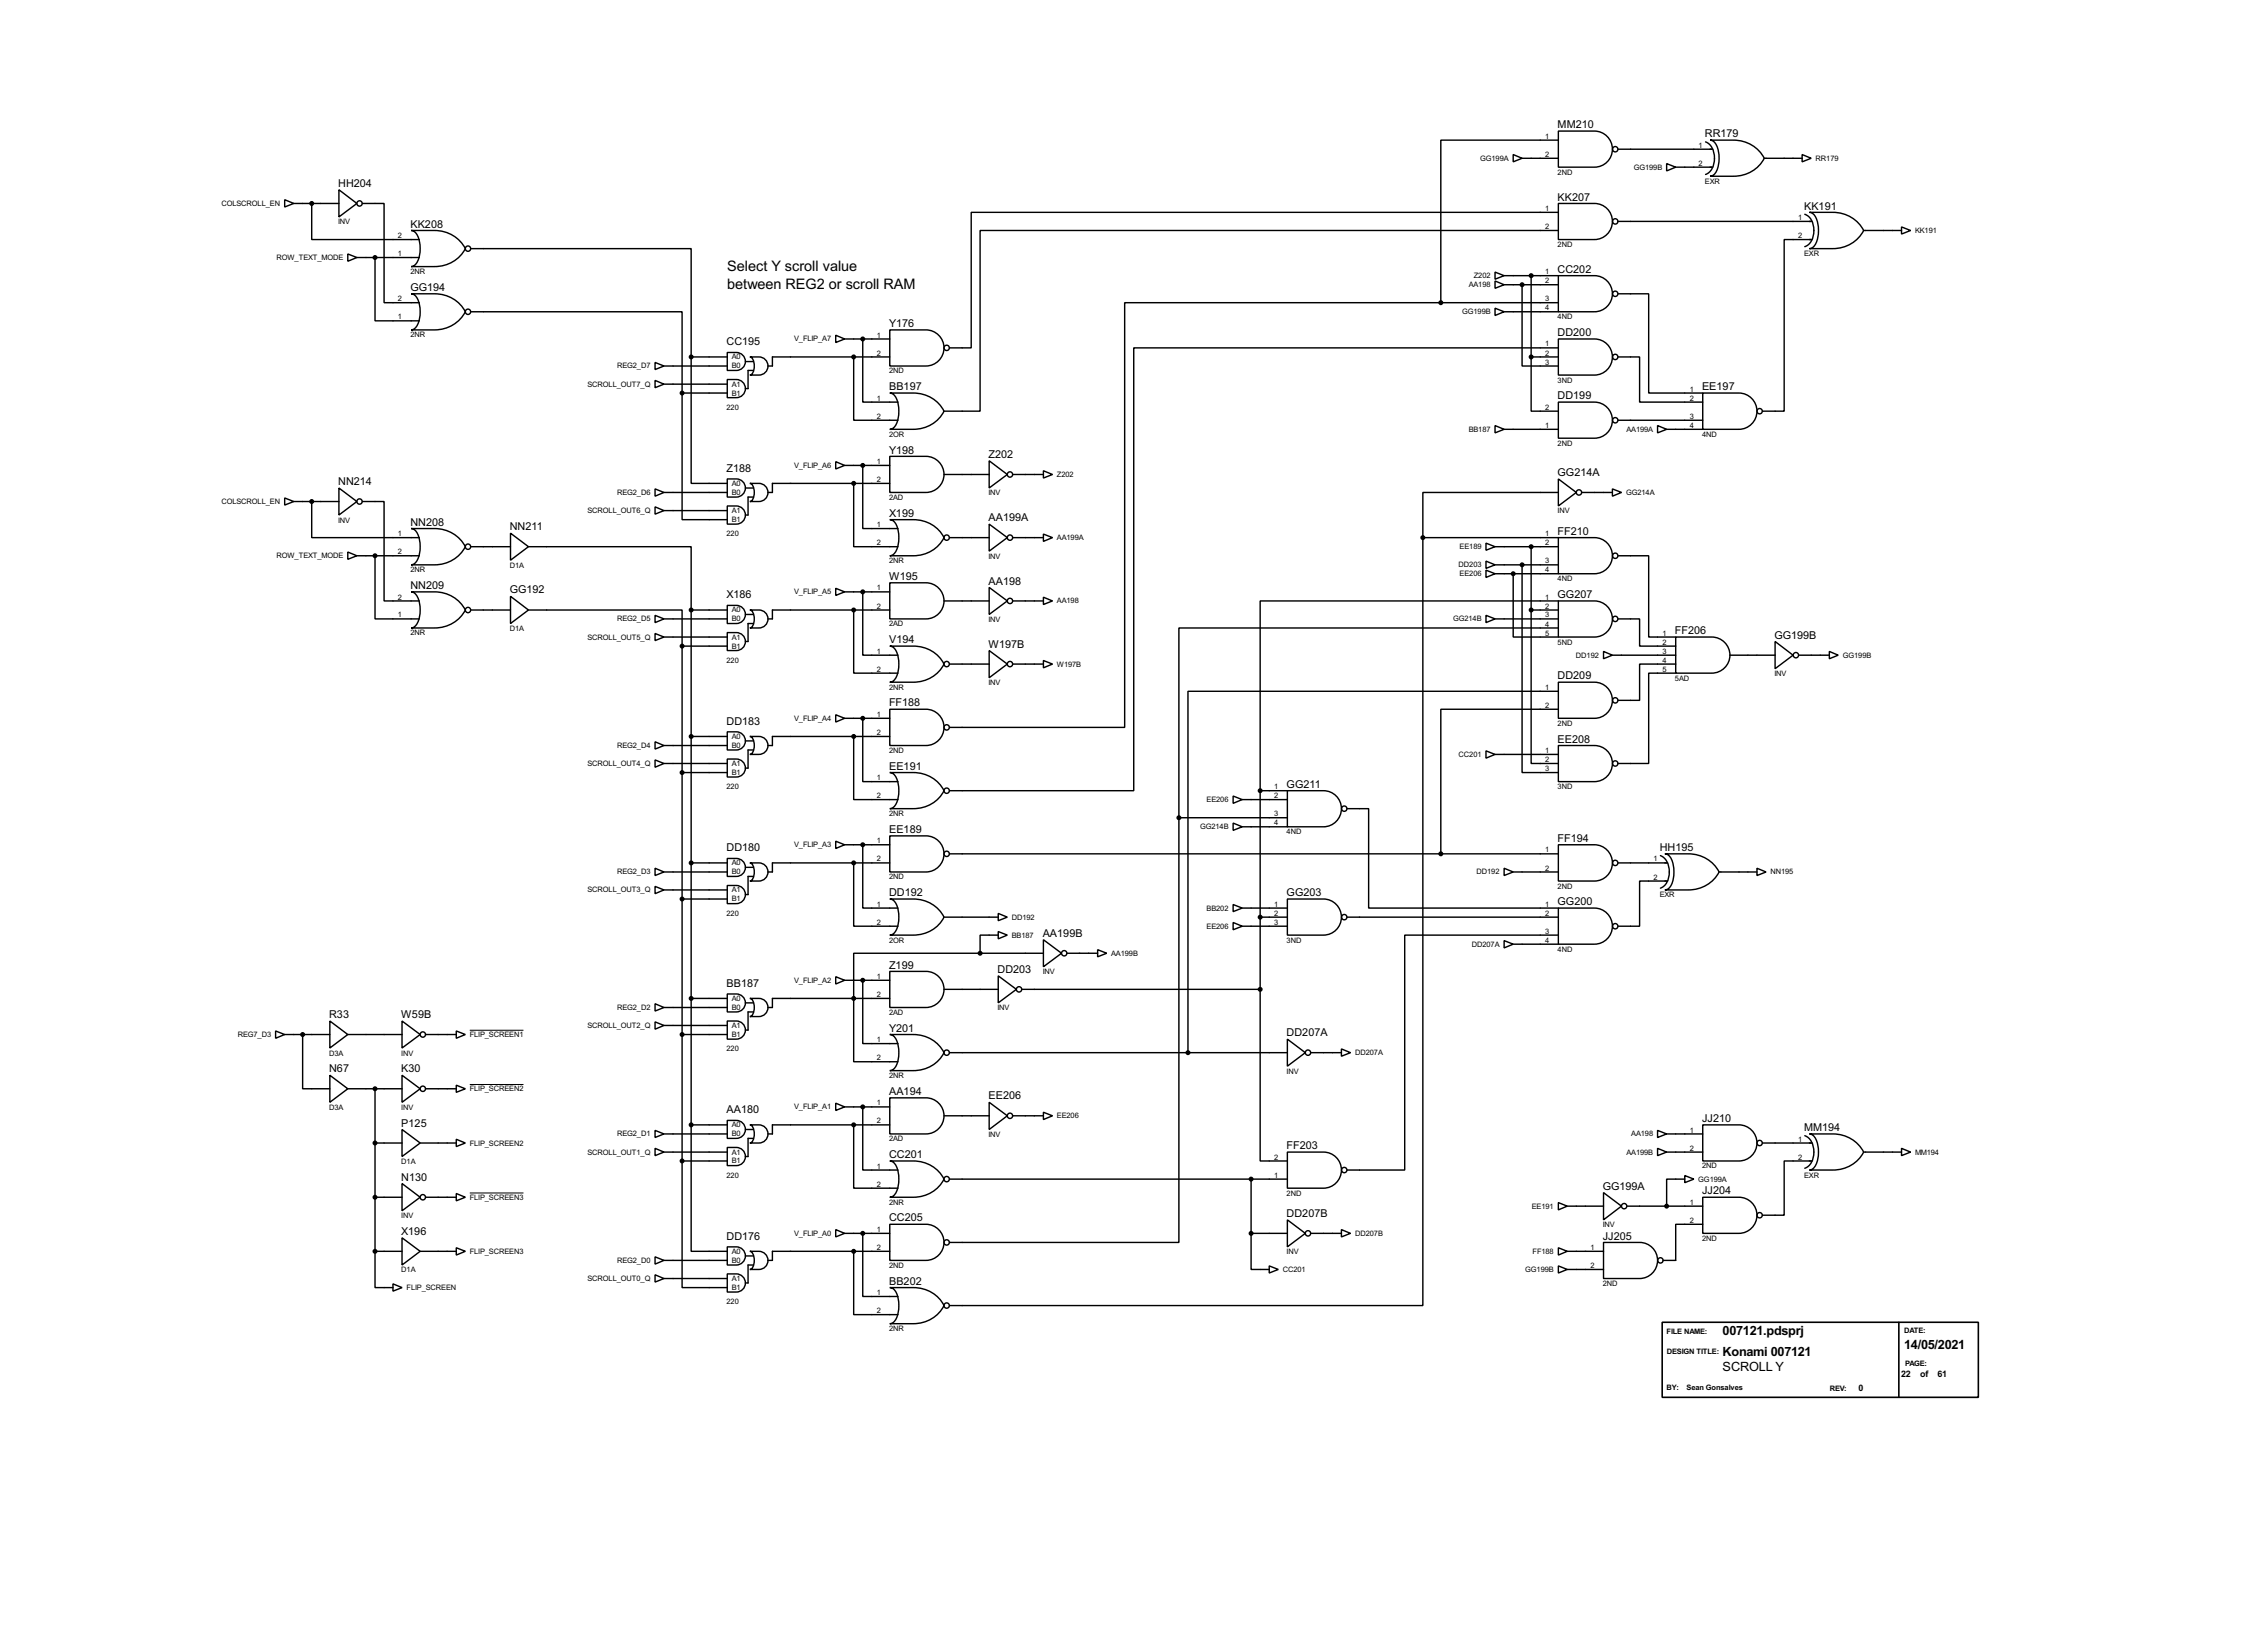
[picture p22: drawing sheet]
<svg xmlns="http://www.w3.org/2000/svg" width="637mm" height="460mm" viewBox="0 0 637 460" stroke-linecap="round" stroke-linejoin="round" font-family="sans-serif">
<defs><g id="words">
<g font-size="4.6">
<text x="204.5" y="76.1">Select Y scroll value</text>
<text x="204.5" y="81.1">between REG2 or scroll RAM</text>
</g>
<g font-size="4">
<text x="484.4" y="375.4">007121.pdsprj</text>
<text x="484.4" y="381.1">Konami 007121</text>
<text x="535.5" y="379.4">14/05/2021</text>
<text x="484.4" y="385.5">SCROLL Y</text>
</g>
<g font-size="3.4">
<text x="438" y="36">MM210</text>
<text x="479.4" y="38.6">RR179</text>
<text x="95.1" y="52.6">HH204</text>
<text x="438" y="56.4">KK207</text>
<text x="507.3" y="58.9">KK191</text>
<text x="115.4" y="64">KK208</text>
<text x="438" y="76.7">CC202</text>
<text x="115.4" y="81.8">GG194</text>
<text x="250" y="92">Y176</text>
<text x="438" y="94.5">DD200</text>
<text x="204.3" y="97">CC195</text>
<text x="250" y="109.7">BB197</text>
<text x="438" y="112.2">DD199</text>
<text x="478.6" y="109.7">EE197</text>
<text x="250" y="127.5">Y198</text>
<text x="278" y="128.8">Z202</text>
<text x="95.1" y="136.4">NN214</text>
<text x="204.3" y="132.6">Z188</text>
<text x="438" y="133.9">GG214A</text>
<text x="115.4" y="147.8">NN208</text>
<text x="143.4" y="149.1">NN211</text>
<text x="250" y="145.3">X199</text>
<text x="278" y="146.6">AA199A</text>
<text x="438" y="150.3">FF210</text>
<text x="115.4" y="165.6">NN209</text>
<text x="143.4" y="166.9">GG192</text>
<text x="250" y="163">W195</text>
<text x="278" y="164.4">AA198</text>
<text x="204.3" y="168.2">X186</text>
<text x="438" y="168.2">GG207</text>
<text x="471" y="178.3">FF206</text>
<text x="499" y="179.6">GG199B</text>
<text x="250" y="180.9">V194</text>
<text x="278" y="182.1">W197B</text>
<text x="438" y="191">DD209</text>
<text x="204.3" y="203.7">DD183</text>
<text x="250" y="198.6">FF188</text>
<text x="438" y="208.8">EE208</text>
<text x="250" y="216.4">EE191</text>
<text x="361.8" y="221.5">GG211</text>
<text x="204.3" y="239.3">DD180</text>
<text x="250" y="234.2">EE189</text>
<text x="438" y="236.7">FF194</text>
<text x="466.7" y="239.3">HH195</text>
<text x="250" y="252">DD192</text>
<text x="361.8" y="252">GG203</text>
<text x="438" y="254.5">GG200</text>
<text x="293.2" y="263.4">AA199B</text>
<text x="250" y="272.3">Z199</text>
<text x="280.5" y="273.6">DD203</text>
<text x="204.3" y="277.4">BB187</text>
<text x="92.6" y="286.3">R33</text>
<text x="112.9" y="286.3">W59B</text>
<text x="250" y="290.1">Y201</text>
<text x="361.8" y="291.4">DD207A</text>
<text x="92.6" y="301.5">N67</text>
<text x="112.9" y="301.5">K30</text>
<text x="250" y="307.9">AA194</text>
<text x="278" y="309.1">EE206</text>
<text x="112.9" y="316.8">P125</text>
<text x="204.3" y="312.9">AA180</text>
<text x="478.6" y="315.5">JJ210</text>
<text x="361.8" y="323.1">FF203</text>
<text x="507.3" y="318">MM194</text>
<text x="250" y="325.6">CC201</text>
<text x="112.9" y="332">N130</text>
<text x="450.7" y="334.5">GG199A</text>
<text x="478.6" y="335.8">JJ204</text>
<text x="112.9" y="347.2">X196</text>
<text x="250" y="343.4">CC205</text>
<text x="361.8" y="342.2">DD207B</text>
<text x="204.3" y="348.5">DD176</text>
<text x="450.7" y="348.5">JJ205</text>
<text x="250" y="361.2">BB202</text>
</g>
<g font-size="2.8">
<text x="534.6" y="387.1">22</text>
<text x="539.9" y="387.1">of</text>
<text x="544.8" y="387.1">61</text>
<text x="522.6" y="391.2">0</text>
</g>
<g font-size="2.4">
<text x="434.5" y="39">1</text>
<text x="477.7" y="41.6">1</text>
<text x="416.2" y="45.2">GG199A</text>
<text x="434.5" y="44.1">2</text>
<text x="459.4" y="47.7">GG199B</text>
<text x="477.7" y="46.6">2</text>
<text x="510.6" y="45.2">RR179</text>
<text x="438" y="49.1">2ND</text>
<text x="479.4" y="51.6">EXR</text>
<text x="62.3" y="57.9">COLSCROLL_EN</text>
<text x="434.5" y="59.3">1</text>
<text x="95.1" y="63.1">INV</text>
<text x="434.5" y="64.4">2</text>
<text x="505.6" y="61.9">1</text>
<text x="538.5" y="65.5">KK191</text>
<text x="111.9" y="72">1</text>
<text x="111.9" y="67">2</text>
<text x="438" y="69.5">2ND</text>
<text x="505.6" y="67">2</text>
<text x="507.3" y="72">EXR</text>
<text x="77.8" y="73.1">ROW_TEXT_MODE</text>
<text x="115.4" y="77">2NR</text>
<text x="434.5" y="77.1">1</text>
<text x="413" y="80.8">AA198</text>
<text x="414.5" y="78.2">Z202</text>
<text x="434.5" y="79.7">2</text>
<text x="111.9" y="89.8">1</text>
<text x="111.9" y="84.7">2</text>
<text x="411.2" y="88.3">GG199B</text>
<text x="434.5" y="84.7">3</text>
<text x="434.5" y="87.3">4</text>
<text x="438" y="89.7">4ND</text>
<text x="115.4" y="94.9">2NR</text>
<text x="223.3" y="96">V_FLIP_A7</text>
<text x="246.6" y="94.9">1</text>
<text x="205.8" y="101">A0</text>
<text x="246.6" y="100">2</text>
<text x="434.5" y="97.4">1</text>
<text x="434.5" y="100">2</text>
<text x="173.5" y="103.6">REG2_D7</text>
<text x="205.8" y="103.6">B0</text>
<text x="250" y="105">2ND</text>
<text x="434.5" y="102.5">3</text>
<text x="438" y="107.6">3ND</text>
<text x="165.2" y="108.7">SCROLL_OUT7_Q</text>
<text x="205.8" y="108.7">A1</text>
<text x="205.8" y="111.2">B1</text>
<text x="246.6" y="112.7">1</text>
<text x="475.2" y="110.1">1</text>
<text x="475.2" y="112.7">2</text>
<text x="204.3" y="115.1">220</text>
<text x="246.6" y="117.8">2</text>
<text x="434.5" y="115.2">2</text>
<text x="475.2" y="117.8">3</text>
<text x="250" y="122.8">2OR</text>
<text x="413" y="121.4">BB187</text>
<text x="434.5" y="120.3">1</text>
<text x="438" y="125.3">2ND</text>
<text x="457.4" y="121.4">AA199A</text>
<text x="475.2" y="120.3">4</text>
<text x="478.6" y="122.8">4ND</text>
<text x="223.3" y="131.6">V_FLIP_A6</text>
<text x="246.6" y="130.5">1</text>
<text x="205.8" y="136.6">A0</text>
<text x="246.6" y="135.5">2</text>
<text x="297.2" y="134.1">Z202</text>
<text x="62.3" y="141.7">COLSCROLL_EN</text>
<text x="173.5" y="139.2">REG2_D6</text>
<text x="205.8" y="139.2">B0</text>
<text x="250" y="140.5">2AD</text>
<text x="278" y="139.3">INV</text>
<text x="457.3" y="139.2">GG214A</text>
<text x="95.1" y="146.9">INV</text>
<text x="165.2" y="144.3">SCROLL_OUT6_Q</text>
<text x="205.8" y="144.3">A1</text>
<text x="205.8" y="146.8">B1</text>
<text x="246.6" y="148.2">1</text>
<text x="438" y="144.4">INV</text>
<text x="111.9" y="150.8">1</text>
<text x="111.9" y="155.9">2</text>
<text x="204.3" y="150.7">220</text>
<text x="246.6" y="153.3">2</text>
<text x="297.2" y="151.9">AA199A</text>
<text x="410.5" y="154.4">EE189</text>
<text x="434.5" y="150.8">1</text>
<text x="434.5" y="153.3">2</text>
<text x="77.8" y="157">ROW_TEXT_MODE</text>
<text x="115.4" y="160.9">2NR</text>
<text x="143.4" y="159.6">D1A</text>
<text x="250" y="158.4">2NR</text>
<text x="278" y="157.1">INV</text>
<text x="410.2" y="159.5">DD203</text>
<text x="434.5" y="158.4">3</text>
<text x="434.5" y="160.9">4</text>
<text x="223.3" y="167.1">V_FLIP_A5</text>
<text x="246.6" y="166">1</text>
<text x="410.5" y="162">EE206</text>
<text x="438" y="163.4">4ND</text>
<text x="111.9" y="173.6">1</text>
<text x="111.9" y="168.6">2</text>
<text x="205.8" y="172.2">A0</text>
<text x="246.6" y="171.1">2</text>
<text x="297.2" y="169.7">AA198</text>
<text x="434.5" y="168.6">1</text>
<text x="434.5" y="171.1">2</text>
<text x="434.5" y="173.6">3</text>
<text x="115.4" y="178.7">2NR</text>
<text x="143.4" y="177.4">D1A</text>
<text x="165.2" y="179.8">SCROLL_OUT5_Q</text>
<text x="173.5" y="174.7">REG2_D5</text>
<text x="205.8" y="174.7">B0</text>
<text x="205.8" y="179.8">A1</text>
<text x="250" y="176.1">2AD</text>
<text x="278" y="174.9">INV</text>
<text x="408.6" y="174.7">GG214B</text>
<text x="434.5" y="176.2">4</text>
<text x="434.5" y="178.7">5</text>
<text x="467.5" y="178.7">1</text>
<text x="205.8" y="182.4">B1</text>
<text x="246.6" y="183.8">1</text>
<text x="438" y="181.2">5ND</text>
<text x="443.2" y="184.9">DD192</text>
<text x="467.5" y="181.3">2</text>
<text x="467.5" y="183.8">3</text>
<text x="518.2" y="184.9">GG199B</text>
<text x="204.3" y="186.3">220</text>
<text x="246.6" y="188.9">2</text>
<text x="297.2" y="187.4">W197B</text>
<text x="467.5" y="186.3">4</text>
<text x="467.5" y="188.9">5</text>
<text x="471" y="191.4">5AD</text>
<text x="499" y="190.1">INV</text>
<text x="250" y="193.9">2NR</text>
<text x="278" y="192.7">INV</text>
<text x="434.5" y="194">1</text>
<text x="223.3" y="202.7">V_FLIP_A4</text>
<text x="246.6" y="201.6">1</text>
<text x="434.5" y="199">2</text>
<text x="205.8" y="207.8">A0</text>
<text x="246.6" y="206.7">2</text>
<text x="438" y="204.1">2ND</text>
<text x="165.2" y="215.4">SCROLL_OUT4_Q</text>
<text x="173.5" y="210.3">REG2_D4</text>
<text x="205.8" y="210.3">B0</text>
<text x="205.8" y="215.4">A1</text>
<text x="250" y="211.7">2ND</text>
<text x="410.2" y="212.8">CC201</text>
<text x="434.5" y="211.7">1</text>
<text x="434.5" y="214.3">2</text>
<text x="204.3" y="221.9">220</text>
<text x="205.8" y="217.9">B1</text>
<text x="246.6" y="219.4">1</text>
<text x="358.3" y="221.9">1</text>
<text x="434.5" y="216.8">3</text>
<text x="438" y="221.9">3ND</text>
<text x="246.6" y="224.4">2</text>
<text x="339.3" y="225.5">EE206</text>
<text x="358.3" y="224.4">2</text>
<text x="250" y="229.5">2NR</text>
<text x="337.5" y="233.2">GG214B</text>
<text x="358.3" y="229.5">3</text>
<text x="358.3" y="232.1">4</text>
<text x="223.3" y="238.2">V_FLIP_A3</text>
<text x="246.6" y="237.1">1</text>
<text x="361.8" y="234.6">4ND</text>
<text x="434.5" y="239.7">1</text>
<text x="173.5" y="245.9">REG2_D3</text>
<text x="205.8" y="245.9">B0</text>
<text x="205.8" y="243.3">A0</text>
<text x="246.6" y="242.2">2</text>
<text x="415.2" y="245.9">DD192</text>
<text x="434.5" y="244.8">2</text>
<text x="465" y="242.2">1</text>
<text x="497.9" y="245.9">NN195</text>
<text x="165.2" y="250.9">SCROLL_OUT3_Q</text>
<text x="205.8" y="250.9">A1</text>
<text x="250" y="247.3">2ND</text>
<text x="438" y="249.8">2ND</text>
<text x="465" y="247.3">2</text>
<text x="204.3" y="257.4">220</text>
<text x="205.8" y="253.5">B1</text>
<text x="246.6" y="254.9">1</text>
<text x="339.3" y="256">BB202</text>
<text x="358.3" y="254.9">1</text>
<text x="358.3" y="257.5">2</text>
<text x="434.5" y="254.9">1</text>
<text x="434.5" y="257.5">2</text>
<text x="466.7" y="252.3">EXR</text>
<text x="246.6" y="260">2</text>
<text x="284.5" y="258.6">DD192</text>
<text x="284.5" y="263.6">BB187</text>
<text x="339.3" y="261.1">EE206</text>
<text x="358.3" y="260">3</text>
<text x="434.5" y="262.5">3</text>
<text x="250" y="265">2OR</text>
<text x="312.5" y="268.7">AA199B</text>
<text x="361.8" y="265">3ND</text>
<text x="413.9" y="266.2">DD207A</text>
<text x="434.5" y="265.1">4</text>
<text x="438" y="267.6">4ND</text>
<text x="246.6" y="275.2">1</text>
<text x="293.2" y="273.9">INV</text>
<text x="205.8" y="281.4">A0</text>
<text x="223.3" y="276.3">V_FLIP_A2</text>
<text x="246.6" y="280.3">2</text>
<text x="173.5" y="284">REG2_D2</text>
<text x="205.8" y="284">B0</text>
<text x="250" y="285.4">2AD</text>
<text x="280.5" y="284.1">INV</text>
<text x="66.9" y="291.6">REG7_D3</text>
<text x="132.1" y="291.6">FLIP_SCREEN1</text>
<text x="165.2" y="289">SCROLL_OUT2_Q</text>
<text x="205.8" y="289">A1</text>
<text x="205.8" y="291.6">B1</text>
<text x="246.6" y="293">1</text>
<text x="92.6" y="296.8">D3A</text>
<text x="112.9" y="296.8">INV</text>
<text x="204.3" y="295.5">220</text>
<text x="246.6" y="298.1">2</text>
<text x="381.1" y="296.7">DD207A</text>
<text x="250" y="303.1">2NR</text>
<text x="361.8" y="301.9">INV</text>
<text x="132.1" y="306.8">FLIP_SCREEN2</text>
<text x="223.3" y="311.9">V_FLIP_A1</text>
<text x="246.6" y="310.8">1</text>
<text x="92.6" y="312">D3A</text>
<text x="112.9" y="312">INV</text>
<text x="205.8" y="317">A0</text>
<text x="246.6" y="315.9">2</text>
<text x="297.2" y="314.4">EE206</text>
<text x="132.1" y="322.1">FLIP_SCREEN2</text>
<text x="173.5" y="319.5">REG2_D1</text>
<text x="205.8" y="319.5">B0</text>
<text x="250" y="320.9">2AD</text>
<text x="278" y="319.7">INV</text>
<text x="458.7" y="319.5">AA198</text>
<text x="475.2" y="318.4">1</text>
<text x="475.2" y="323.5">2</text>
<text x="505.6" y="321">1</text>
<text x="112.9" y="327.3">D1A</text>
<text x="165.2" y="324.6">SCROLL_OUT1_Q</text>
<text x="205.8" y="324.6">A1</text>
<text x="205.8" y="327.1">B1</text>
<text x="246.6" y="328.6">1</text>
<text x="358.3" y="326">2</text>
<text x="457.4" y="324.6">AA199B</text>
<text x="478.6" y="328.5">2ND</text>
<text x="505.6" y="326">2</text>
<text x="538.5" y="324.6">MM194</text>
<text x="204.3" y="331.1">220</text>
<text x="246.6" y="333.7">2</text>
<text x="358.3" y="331.1">1</text>
<text x="477.6" y="332.2">GG199A</text>
<text x="507.3" y="331.1">EXR</text>
<text x="132.1" y="337.3">FLIP_SCREEN3</text>
<text x="250" y="338.7">2NR</text>
<text x="361.8" y="336.2">2ND</text>
<text x="430.8" y="339.8">EE191</text>
<text x="475.2" y="338.7">1</text>
<text x="112.9" y="342.5">INV</text>
<text x="223.3" y="347.5">V_FLIP_A0</text>
<text x="246.6" y="346.4">1</text>
<text x="381.1" y="347.5">DD207B</text>
<text x="450.7" y="345.1">INV</text>
<text x="475.2" y="343.8">2</text>
<text x="132.1" y="352.5">FLIP_SCREEN3</text>
<text x="205.8" y="352.5">A0</text>
<text x="246.6" y="351.4">2</text>
<text x="361.8" y="352.7">INV</text>
<text x="431" y="352.5">FF188</text>
<text x="447.2" y="351.4">1</text>
<text x="478.6" y="348.9">2ND</text>
<text x="112.9" y="357.8">D1A</text>
<text x="173.5" y="355.1">REG2_D0</text>
<text x="205.8" y="355.1">B0</text>
<text x="250" y="356.5">2ND</text>
<text x="360.7" y="357.6">CC201</text>
<text x="428.9" y="357.6">GG199B</text>
<text x="447.2" y="356.5">2</text>
<text x="114.4" y="362.7">FLIP_SCREEN</text>
<text x="165.2" y="360.2">SCROLL_OUT0_Q</text>
<text x="205.8" y="360.2">A1</text>
<text x="205.8" y="362.7">B1</text>
<text x="246.6" y="364.1">1</text>
<text x="450.7" y="361.6">2ND</text>
<text x="204.3" y="366.6">220</text>
<text x="246.6" y="369.2">2</text>
<text x="250" y="374.3">2NR</text>
<text x="468.7" y="375.2">FILE NAME:</text>
<text x="535.5" y="374.6">DATE:</text>
<text x="468.7" y="380.6">DESIGN TITLE:</text>
<text x="535.7" y="384.1">PAGE:</text>
<text x="468.7" y="390.9">BY:</text>
<text x="474.3" y="390.9">Sean Gonsalves</text>
<text x="514.5" y="391">REV:</text>
</g>
</g></defs>
<g fill="none" stroke="#000" stroke-width=".4">
<path d="M438.2 36.9h10.2a5.1 5.1 0 0 1 5 5 5.1 5.1 0 0 1-5 5.1h-10.2zM438.2 39.4h-33v45.7M479.6 39.9a5.3 5.3 0 0 1 2.1 6.9 3.7 3.7 0 0 1-2.1 2.3M480.9 39.4h6.6a9.6 9.6 0 0 1 8.6 5.1 9.6 9.6 0 0 1-8.6 5.1h-6.6a3.2 3.2 0 0 0 2.3-3.2 7.8 7.8 0 0 0-1.3-6.6zM80.1 56.2l2.5 1-2.5 1zM82.6 57.2h12.7M87.7 57.2v10.2h30.2M95.3 53.4l5.1 3.8-5.1 3.8zM101.9 57.2h6.1v27.9h9.9M425.5 43.5l2.5 1-2.5 1zM428 44.5h10.2M438.2 57.2h10.2a5.1 5.1 0 0 1 5 5.1 5.1 5.1 0 0 1-5 5.1h-10.2z"/>
<path d="M438.2 59.7h-165.1v38.1h-6.1M455 42h26.6M468.7 46l2.5 1-2.5 1.1zM471.2 47h10.4M496.1 44.5h10.7M506.8 43.5l2.5 1-2.5 1zM508.8 59.7h6.6a9.6 9.6 0 0 1 8.7 5.1 9.6 9.6 0 0 1-8.7 5.1h-6.6a3.2 3.2 0 0 0 2.4-3.1 7.7 7.7 0 0 0-1.4-6.7zM97.8 71.4l2.6 1-2.6 1.1zM100.4 72.4h17.5M105.5 72.4v17.8h12.4M115.6 64.8h6.6a9.6 9.6 0 0 1 8.7 5.1 9.6 9.6 0 0 1-8.7 5.1h-6.6a3.2 3.2 0 0 0 2.4-3.2 7.7 7.7 0 0 0-1.4-6.6zM132.4 69.9h62v30.5"/>
<path d="M420.4 76.5l2.6 1-2.6 1zM420.4 79l2.6 1.1-2.6 1zM423 77.5h15.2M430.6 77.5v22.9M438.2 77.5h10.2a5.1 5.1 0 0 1 5 5.1 5.1 5.1 0 0 1-5 5.1h-10.2zM438.2 64.8h-162.6v50.8h-10.1M455 62.3h54.6M507.5 60.3a5.1 5.1 0 0 1 2.4 6.1l-.2 .7a3.6 3.6 0 0 1-2.2 2.3M509.6 67.4h-7.9v48.2h-6.1M524.1 64.8h10.6M534.7 63.8l2.6 1-2.6 1zM115.6 82.6h6.6a9.6 9.6 0 0 1 8.7 5.1 9.6 9.6 0 0 1-8.7 5.1h-6.6a3.2 3.2 0 0 0 2.4-3.2 7.6 7.6 0 0 0-1.4-6.6z"/>
<path d="M132.4 87.7h59.4v22.8M204.5 99.1a5.1 5.1 0 0 1 4.1 .5 2.52 2.52 0 0 1 .9 2.9 2.52 2.52 0 0 1-2.4 1.7h-2.6zM235 94.3l2.5 1-2.5 1zM237.5 95.3h12.7M242.6 95.3v17.8h9.9M250.2 92.8h10.2a5.1 5.1 0 0 1 5.1 5 5.1 5.1 0 0 1-5.1 5.1h-10.2zM405.2 85.1h-88.9v119.4h-49.3M405.2 85.1h33M420.4 86.7l2.6 1-2.6 1zM423 87.7h15.2M423 80.1h15.2M428 80.1v22.8h10.2"/>
<path d="M438.2 95.3h10.2a5.1 5.1 0 0 1 5 5.1 5.1 5.1 0 0 1-5 5.1h-10.2zM438.2 97.8h-119.4v124.5h-51.8M455 82.6h8.6v27.9h15.2M184.2 101.9l2.5 1-2.5 1zM184.2 107l2.5 1-2.5 1zM186.7 102.9h17.8M186.7 108h17.8M191.8 110.5v35.6h12.7M191.8 110.5h12.7M194.4 100.4v35.5h10.1M194.4 100.4h10.1M204.5 106.7a5.1 5.1 0 0 1 4.1 .5 2.55 2.55 0 0 1 .9 2.9 2.55 2.55 0 0 1-2.4 1.7h-2.6z"/>
<path d="M209.6 101.7h2.3M210.9 100.4a5.1 5.1 0 0 1 4.1 .5 2.55 2.55 0 0 1 .8 2.8 2.55 2.55 0 0 1-2.4 1.8h-2.5a2.24 2.24 0 0 0 1.2-2.6v-.7a1.94 1.94 0 0 0-1.2-1.8zM211.9 104.2h-1.5v5.1h-.8M240.1 100.4v17.8h12.4M250.2 110.5h6.6a9.5 9.5 0 0 1 8.7 5.1 9.5 9.5 0 0 1-8.7 5.1h-6.6a3.2 3.2 0 0 0 2.4-3.1 7.8 7.8 0 0 0-1.3-6.7zM250.2 100.4h-33v2.5h-1.2M420.4 119.7l2.6 1-2.6 1zM430.6 100.4v15.2h7.6M430.6 100.4h7.6M438.2 113.1h10.2a5.1 5.1 0 0 1 5 5 5.1 5.1 0 0 1-5 5.1h-10.2zM455 100.4h6.1v12.7h17.7M455 118.2h23.8"/>
<path d="M466.1 119.7l2.6 1-2.6 1zM478.8 110.5h10.2a5.1 5.1 0 0 1 5.1 5.1 5.1 5.1 0 0 1-5.1 5.1h-10.2zM95.3 137.2l5.1 3.8-5.1 3.8zM184.2 137.5l2.5 1-2.5 1zM186.7 138.5h17.8M204.5 134.7a5.1 5.1 0 0 1 4.1 .5 2.56 2.56 0 0 1 .9 2.8 2.56 2.56 0 0 1-2.4 1.8h-2.6zM209.6 137.2h2.3M210.9 135.9a5 5 0 0 1 4.1 .6 2.55 2.55 0 0 1 .8 2.8 2.55 2.55 0 0 1-2.4 1.7h-2.5a2.24 2.24 0 0 0 1.2-2.5v-.7a1.99 1.99 0 0 0-1.2-1.9zM211.9 139.8h-1.5v5h-.8M235 129.8l2.5 1.1-2.5 1zM237.5 130.9h12.7M240.1 135.9v17.8h12.4"/>
<path d="M242.6 130.9v17.7h9.9M250.2 128.3h10.2a5.1 5.1 0 0 1 5.1 5.1 5.1 5.1 0 0 1-5.1 5.1h-10.2zM250.2 135.9h-33v2.6h-1.2M265.5 133.4h12.7M278.2 129.6l5.1 3.8-5.1 3.8zM284.8 133.4h8.6M293.4 132.4l2.6 1-2.6 1zM423 120.7h15.2M438.2 134.7l5.1 3.8-5.1 3.8zM438.2 138.5h-38.1v12.7M444.8 138.5h8.6M453.4 137.5l2.6 1-2.6 1z"/>
<path d="M468.7 120.7h10.1M80.1 140l2.5 1-2.5 1zM82.6 141h12.7M87.7 141v10.2h30.2M97.8 155.2l2.6 1.1-2.6 1zM100.4 156.3h17.5M101.9 141h6.1v28h9.9M105.5 156.3v17.7h12.4M115.6 148.6h6.6a9.6 9.6 0 0 1 8.7 5.1 9.6 9.6 0 0 1-8.7 5.1h-6.6a3.2 3.2 0 0 0 2.4-3.1 7.7 7.7 0 0 0-1.4-6.7zM132.4 153.7h11.2M143.6 149.9l5 3.8-5 3.8zM148.6 153.7h45.8v17.8"/>
<path d="M184.2 142.5l2.5 1.1-2.5 1zM186.7 143.6h17.8M204.5 142.3a5 5 0 0 1 4.1 .5 2.55 2.55 0 0 1 .9 2.8 2.55 2.55 0 0 1-2.4 1.8h-2.6zM250.2 146.1h6.6a9.5 9.5 0 0 1 8.7 5.1 9.5 9.5 0 0 1-8.7 5.1h-6.6a3.2 3.2 0 0 0 2.4-3.2 7.7 7.7 0 0 0-1.3-6.6zM267 151.2h11.2M278.2 147.4l5.1 3.8-5.1 3.8zM284.8 151.2h8.6M293.4 150.2l2.6 1-2.6 1zM400.1 151.2v215.9h-133.1M400.1 151.2h38.1M417.9 152.7l2.5 1-2.5 1zM417.9 157.8l2.5 1-2.5 1z"/>
<path d="M420.4 153.7h17.8M420.4 158.8h17.8M428 158.8v58.4h10.2M430.6 153.7v17.8M438.2 151.2h10.2a5.1 5.1 0 0 1 5 5 5.1 5.1 0 0 1-5 5.1h-10.2zM455 156.3h8.6v22.8h7.6M115.6 166.4h6.6a9.6 9.6 0 0 1 8.7 5.1 9.6 9.6 0 0 1-8.7 5.1h-6.6a3.2 3.2 0 0 0 2.4-3.2 7.7 7.7 0 0 0-1.4-6.6zM132.4 171.5h11.2M143.6 167.7l5 3.8-5 3.8zM148.6 171.5h43.2v10.2M184.2 173l2.5 1-2.5 1.1zM184.2 178.1l2.5 1-2.5 1z"/>
<path d="M186.7 174h17.8M186.7 179.1h17.8M194.4 171.5h10.1M194.4 171.5v144.8M204.5 170.2a5.1 5.1 0 0 1 4.1 .5 2.55 2.55 0 0 1 .9 2.9 2.55 2.55 0 0 1-2.4 1.7h-2.6zM204.5 177.9a5.1 5.1 0 0 1 4.1 .5 2.53 2.53 0 0 1 .9 2.8 2.53 2.53 0 0 1-2.4 1.7h-2.6zM209.6 172.8h2.3M210.9 171.5a5.1 5.1 0 0 1 4.1 .5 2.53 2.53 0 0 1 .8 2.9 2.53 2.53 0 0 1-2.4 1.7h-2.5a2.24 2.24 0 0 0 1.2-2.6v-.7a1.93 1.93 0 0 0-1.2-1.8zM211.9 175.3h-1.5v5.1h-.8M235 165.4l2.5 1-2.5 1zM237.5 166.4h12.7M240.1 171.5v17.8h12.4"/>
<path d="M242.6 166.4v17.8h9.9M250.2 163.9h10.2a5.1 5.1 0 0 1 5.1 5 5.1 5.1 0 0 1-5.1 5.1h-10.2zM250.2 171.5h-33v2.5h-1.2M265.5 169h12.7M278.2 165.2l5.1 3.8-5.1 3.8zM284.8 169h8.6M293.4 167.9l2.6 1.1-2.6 1zM417.9 160.3l2.5 1-2.5 1.1zM417.9 173l2.5 1-2.5 1.1zM420.4 174h17.8M420.4 161.3h17.8M425.5 161.3v17.8h12.7"/>
<path d="M430.6 171.5v43.2h7.6M430.6 171.5h7.6M438.2 169h10.2a5.1 5.1 0 0 1 5 5 5.1 5.1 0 0 1-5 5.1h-10.2zM438.2 176.6h-106.7v53.3M438.2 169h-83.8v53.3M455 174h6.1v7.7h10.1M471.2 179.1h10.2a5.1 5.1 0 0 1 5.1 5.1 5.1 5.1 0 0 1-5.1 5.1h-10.2zM191.8 181.7v144.7M191.8 181.7h12.7M250.2 199.4h10.2a5.1 5.1 0 0 1 5.1 5.1 5.1 5.1 0 0 1-5.1 5.1h-10.2zM250.2 181.7h6.6a9.5 9.5 0 0 1 8.7 5 9.5 9.5 0 0 1-8.7 5.1h-6.6a3.2 3.2 0 0 0 2.4-3.1 7.7 7.7 0 0 0-1.3-6.6zM267 186.7h11.2"/>
<path d="M278.2 182.9l5.1 3.8-5.1 3.9zM284.8 186.7h8.6M293.4 185.7l2.6 1-2.6 1.1zM438.2 191.8h10.2a5.1 5.1 0 0 1 5 5.1 5.1 5.1 0 0 1-5 5.1h-10.2zM438.2 199.4h-33v40.7M438.2 194.4h-104.1v101.6M450.9 183.2l2.5 1-2.5 1zM453.4 184.2h17.8M471.2 186.7h-10.1v10.2h-6.1M471.2 189.3h-7.6v25.4h-8.6M486.5 184.2h12.7M499.2 180.4l5 3.8-5 3.8z"/>
<path d="M505.8 184.2h8.6M514.4 183.2l2.5 1-2.5 1zM184.2 208.6l2.5 1-2.5 1zM184.2 213.7l2.5 1-2.5 1zM186.7 209.6h17.8M186.7 214.7h17.8M191.8 217.2h12.7M194.4 207.1h10.1M204.5 205.8a5 5 0 0 1 4.1 .5 2.55 2.55 0 0 1 .9 2.8 2.55 2.55 0 0 1-2.4 1.8h-2.6zM204.5 213.4a5.1 5.1 0 0 1 4.1 .5 2.52 2.52 0 0 1 .9 2.9 2.52 2.52 0 0 1-2.4 1.7h-2.6zM209.6 208.3h2.3M210.9 207.1a5.1 5.1 0 0 1 4.1 .5 2.52 2.52 0 0 1 .8 2.8 2.52 2.52 0 0 1-2.4 1.7h-2.5a2.21 2.21 0 0 0 1.2-2.5v-.7a1.94 1.94 0 0 0-1.2-1.8z"/>
<path d="M211.9 210.9h-1.5v5.1h-.8M235 201l2.5 1-2.5 1zM237.5 202h12.7M240.1 207.1v17.7h12.4M242.6 202v17.8h9.9M250.2 217.2h6.6a9.5 9.5 0 0 1 8.7 5.1 9.5 9.5 0 0 1-8.7 5.1h-6.6a3.2 3.2 0 0 0 2.4-3.2 7.8 7.8 0 0 0-1.3-6.6zM250.2 207.1h-33v2.5h-1.2M417.9 211.1l2.5 1-2.5 1.1zM420.4 212.1h17.8M438.2 209.6h10.2a5.1 5.1 0 0 1 5 5.1 5.1 5.1 0 0 1-5 5.1h-10.2zM235 236.5l2.5 1-2.5 1.1zM237.5 237.5h12.7"/>
<path d="M242.6 237.5v17.8h9.9M250.2 235h10.2a5.1 5.1 0 0 1 5.1 5.1 5.1 5.1 0 0 1-5.1 5.1h-10.2zM331.5 229.9v119.4h-64.5M331.5 229.9h30.5M346.8 231.4l2.5 1.1-2.5 1zM346.8 223.8l2.5 1-2.5 1.1zM349.3 232.5h12.7M349.3 224.8h12.7M354.4 222.3v55.9M354.4 222.3h7.6M362 222.3h10.2a5.1 5.1 0 0 1 5 5.1 5.1 5.1 0 0 1-5 5.1h-10.2zM378.8 227.4h6.1v27.9h53.3"/>
<path d="M438.2 237.5h10.2a5.1 5.1 0 0 1 5 5.1 5.1 5.1 0 0 1-5 5.1h-10.2zM184.2 244.1l2.5 1.1-2.5 1zM184.2 249.2l2.5 1-2.5 1.1zM186.7 245.2h17.8M186.7 250.2h17.8M191.8 252.8h12.7M194.4 242.6h10.1M204.5 241.4a5.1 5.1 0 0 1 4.1 .5 2.53 2.53 0 0 1 .9 2.8 2.53 2.53 0 0 1-2.4 1.7h-2.6zM204.5 249a5.1 5.1 0 0 1 4.1 .5 2.56 2.56 0 0 1 .9 2.8 2.56 2.56 0 0 1-2.4 1.8h-2.6zM209.6 243.9h2.3M210.9 242.6a5.1 5.1 0 0 1 4.1 .5 2.56 2.56 0 0 1 .8 2.9 2.56 2.56 0 0 1-2.4 1.7h-2.5a2.29 2.29 0 0 0 1.2-2.5v-.7a1.94 1.94 0 0 0-1.2-1.9zM211.9 246.4h-1.5v5.1h-.8"/>
<path d="M240.1 242.6v17.8h12.4M250.2 252.8h6.6a9.5 9.5 0 0 1 8.7 5.1 9.5 9.5 0 0 1-8.7 5h-6.6a3.1 3.1 0 0 0 2.4-3.1 7.8 7.8 0 0 0-1.3-6.6zM250.2 242.6h-33v2.6h-1.2M265.5 257.9h15.2M267 240.1h171.2M280.7 256.8l2.6 1.1-2.6 1zM346.8 259.4l2.5 1-2.5 1zM346.8 254.3l2.5 1-2.5 1zM349.3 255.3h12.7M354.4 257.9h7.6M362 252.8h10.2a5.1 5.1 0 0 1 5 5 5.1 5.1 0 0 1-5 5.1h-10.2zM378.8 257.9h59.4"/>
<path d="M423 244.1l2.5 1.1-2.5 1zM425.5 245.2h12.7M438.2 255.3h10.2a5.1 5.1 0 0 1 5 5.1 5.1 5.1 0 0 1-5 5.1h-10.2zM455 242.6h13.9M466.9 240.6a5.3 5.3 0 0 1 2.1 6.9 3.6 3.6 0 0 1-2.1 2.2M468.2 240.1h6.6a9.6 9.6 0 0 1 8.6 5.1 9.6 9.6 0 0 1-8.6 5h-6.6a3.1 3.1 0 0 0 2.3-3.1 7.8 7.8 0 0 0-1.3-6.6zM468.9 247.7h-7.8v12.7h-6.1M483.4 245.2h10.7M494.1 244.1l2.5 1.1-2.5 1zM204.5 279.5a5.1 5.1 0 0 1 4.1 .5 2.53 2.53 0 0 1 .9 2.8 2.53 2.53 0 0 1-2.4 1.7h-2.6zM235 274.6l2.5 1-2.5 1.1zM237.5 275.6h12.7"/>
<path d="M242.6 275.6v17.8h9.9M250.2 273.1h10.2a5.1 5.1 0 0 1 5.1 5.1 5.1 5.1 0 0 1-5.1 5.1h-10.2zM265.5 278.2h15.2M275.6 268h-35.5v30.5h12.4M275.6 268h17.8M280.7 274.4l5.1 3.8-5.1 3.8zM280.7 261.9l2.6 1-2.6 1.1zM280.7 262.9h-5.1v5.1M287.3 278.2h67.1M293.4 264.2l5.1 3.8-5.1 3.8zM300 268h8.7M308.7 267l2.5 1-2.5 1z"/>
<path d="M349.3 260.4h12.7M354.4 278.2v48.2h7.6M423 264.5l2.5 1-2.5 1zM425.5 265.5h12.7M438.2 262.9h-43.2v66.1h-16.2M77.5 289.9l2.6 1-2.6 1zM80.1 290.9h12.7M85.1 290.9v15.2h7.7M92.8 287.1l5 3.8-5 3.8zM97.8 290.9h15.3M113.1 287.1l5.1 3.8-5.1 3.8zM119.7 290.9h8.6"/>
<path d="M128.3 289.9l2.6 1-2.6 1zM184.2 282.2l2.5 1.1-2.5 1zM184.2 287.3l2.5 1-2.5 1.1zM186.7 283.3h17.8M186.7 288.3h17.8M191.8 290.9h12.7M194.4 280.7h10.1M204.5 287.1a5.1 5.1 0 0 1 4.1 .5 2.56 2.56 0 0 1 .9 2.8 2.56 2.56 0 0 1-2.4 1.8h-2.6zM209.6 282h2.3M210.9 280.7a5.1 5.1 0 0 1 4.1 .5 2.56 2.56 0 0 1 .8 2.9 2.56 2.56 0 0 1-2.4 1.7h-2.5a2.29 2.29 0 0 0 1.2-2.5v-.7a1.94 1.94 0 0 0-1.2-1.9zM211.9 284.5h-1.5v5.1h-.8M250.2 290.9h6.6a9.5 9.5 0 0 1 8.7 5.1 9.5 9.5 0 0 1-8.7 5h-6.6a3.1 3.1 0 0 0 2.4-3.1 7.8 7.8 0 0 0-1.3-6.6z"/>
<path d="M250.2 280.7h-33v2.6h-1.2M267 296h95M362 292.2l5.1 3.8-5.1 3.8zM368.6 296h8.6M377.2 294.9l2.6 1.1-2.6 1zM92.8 302.3l5 3.8-5 3.8zM97.8 306.1h15.3M105.5 306.1v45.7M113.1 302.3l5.1 3.8-5.1 3.8zM113.1 317.6l5.1 3.8-5.1 3.8zM119.7 306.1h8.6M128.3 305.1l2.6 1-2.6 1z"/>
<path d="M184.2 317.8l2.5 1-2.5 1zM186.7 318.8h17.8M194.4 316.3v35.5h10.1M194.4 316.3h10.1M204.5 315a5.1 5.1 0 0 1 4.1 .5 2.52 2.52 0 0 1 .9 2.9 2.52 2.52 0 0 1-2.4 1.7h-2.6zM209.6 317.6h2.3M210.9 316.3a5.1 5.1 0 0 1 4.1 .5 2.55 2.55 0 0 1 .8 2.8 2.55 2.55 0 0 1-2.4 1.8h-2.5a2.24 2.24 0 0 0 1.2-2.6v-.7a1.94 1.94 0 0 0-1.2-1.8zM235 310.2l2.5 1-2.5 1zM237.5 311.2h12.7M240.1 316.3v17.8h12.4M242.6 311.2v17.8h9.9M250.2 308.7h10.2a5.1 5.1 0 0 1 5.1 5 5.1 5.1 0 0 1-5.1 5.1h-10.2z"/>
<path d="M250.2 316.3h-33v2.5h-1.2M265.5 313.7h12.7M278.2 309.9l5.1 3.8-5.1 3.9zM284.8 313.7h8.6M293.4 312.7l2.6 1-2.6 1.1zM466.1 317.8l2.6 1-2.6 1zM468.7 318.8h10.1M478.8 316.3h10.2a5.1 5.1 0 0 1 5.1 5 5.1 5.1 0 0 1-5.1 5.1h-10.2zM507.5 319.3a5.2 5.2 0 0 1 2.2 6.9 3.7 3.7 0 0 1-2.2 2.3M508.8 318.8h6.6a9.6 9.6 0 0 1 8.7 5.1 9.6 9.6 0 0 1-8.7 5.1h-6.6a3.2 3.2 0 0 0 2.4-3.2 7.7 7.7 0 0 0-1.4-6.6zM105.5 321.4h7.6M105.5 336.6h7.6"/>
<path d="M113.1 332.8l5.1 3.8-5.1 3.8zM118.2 321.4h10.1M119.7 336.6h8.6M128.3 320.3l2.6 1.1-2.6 1zM128.3 335.6l2.6 1-2.6 1zM184.2 322.9l2.5 1-2.5 1zM186.7 323.9h17.8M191.8 326.4v35.6h12.7M191.8 326.4h12.7M204.5 322.6a5.1 5.1 0 0 1 4.1 .5 2.55 2.55 0 0 1 .9 2.9 2.55 2.55 0 0 1-2.4 1.7h-2.6zM211.9 320.1h-1.5v5.1h-.8M250.2 326.4h6.6a9.5 9.5 0 0 1 8.7 5.1 9.5 9.5 0 0 1-8.7 5.1h-6.6a3.2 3.2 0 0 0 2.4-3.1 7.8 7.8 0 0 0-1.3-6.7z"/>
<path d="M267 331.5h95M351.8 331.5v15.3M362 323.9h10.2a5.1 5.1 0 0 1 5 5.1 5.1 5.1 0 0 1-5 5.1h-10.2zM438.2 338.1l2.5 1-2.5 1.1zM440.7 339.1h10.2M450.9 335.3l5.1 3.8-5.1 3.9zM457.5 339.1h21.3M466.1 322.9l2.6 1-2.6 1zM468.7 323.9h10.1M473.8 330.5l2.5 1-2.5 1zM473.8 331.5h-5.1v7.6M478.8 336.6h10.2a5.1 5.1 0 0 1 5.1 5.1 5.1 5.1 0 0 1-5.1 5.1h-10.2z"/>
<path d="M495.6 321.4h14M509.6 326.4h-7.9v15.3h-6.1M524.1 323.9h10.6M534.7 322.9l2.6 1-2.6 1zM105.5 351.8v10.2h5M105.5 351.8h7.6M113.1 348l5.1 3.8-5.1 3.9zM118.2 351.8h10.1M128.3 350.8l2.6 1-2.6 1.1zM184.2 353.4l2.5 1-2.5 1zM184.2 358.4l2.5 1.1-2.5 1zM186.7 354.4h17.8"/>
<path d="M186.7 359.5h17.8M204.5 350.6a5.1 5.1 0 0 1 4.1 .5 2.56 2.56 0 0 1 .9 2.8 2.56 2.56 0 0 1-2.4 1.8h-2.6zM204.5 358.2a5 5 0 0 1 4.1 .5 2.55 2.55 0 0 1 .9 2.8 2.55 2.55 0 0 1-2.4 1.8h-2.6zM209.6 353.1h2.3M210.9 351.8a5 5 0 0 1 4.1 .6 2.55 2.55 0 0 1 .8 2.8 2.55 2.55 0 0 1-2.4 1.7h-2.5a2.24 2.24 0 0 0 1.2-2.5v-.7a1.99 1.99 0 0 0-1.2-1.9zM211.9 355.7h-1.5v5h-.8M235 345.7l2.5 1.1-2.5 1zM237.5 346.8h12.7M240.1 351.8v17.8h12.4M242.6 346.8v17.7h9.9M250.2 344.2h10.2a5.1 5.1 0 0 1 5.1 5.1 5.1 5.1 0 0 1-5.1 5.1h-10.2zM250.2 351.8h-33v2.6h-1.2"/>
<path d="M351.8 346.8v10.1h5.1M351.8 346.8h10.2M356.9 355.9l2.6 1-2.6 1zM362 343l5.1 3.8-5.1 3.8zM368.6 346.8h8.6M377.2 345.7l2.6 1.1-2.6 1zM438.2 350.8l2.5 1-2.5 1.1zM438.2 355.9l2.5 1-2.5 1zM440.7 351.8h10.2M440.7 356.9h10.2M450.9 349.3h10.2a5.1 5.1 0 0 1 5 5.1 5.1 5.1 0 0 1-5 5.1h-10.2zM478.8 344.2h-7.6v10.2h-3.5"/>
<path d="M110.5 361l2.6 1-2.6 1zM250.2 362h6.6a9.5 9.5 0 0 1 8.7 5.1 9.5 9.5 0 0 1-8.7 5.1h-6.6a3.2 3.2 0 0 0 2.4-3.2 7.7 7.7 0 0 0-1.3-6.6z"/>
<circle cx="101.1" cy="57.2" r=".75"/>
<circle cx="454.2" cy="42" r=".75"/>
<circle cx="131.6" cy="69.9" r=".75"/>
<circle cx="454.2" cy="62.3" r=".75"/>
<circle cx="131.6" cy="87.7" r=".75"/>
<circle cx="266.2" cy="97.8" r=".75"/>
<circle cx="454.2" cy="82.6" r=".75"/>
<circle cx="454.2" cy="100.4" r=".75"/>
<circle cx="454.2" cy="118.2" r=".75"/>
<circle cx="494.8" cy="115.6" r=".75"/>
<circle cx="284" cy="133.4" r=".75"/>
<circle cx="444" cy="138.5" r=".75"/>
<circle cx="101.1" cy="141" r=".75"/>
<circle cx="131.6" cy="153.7" r=".75"/>
<circle cx="266.2" cy="151.2" r=".75"/>
<circle cx="284" cy="151.2" r=".75"/>
<circle cx="454.2" cy="156.3" r=".75"/>
<circle cx="131.6" cy="171.5" r=".75"/>
<circle cx="284" cy="169" r=".75"/>
<circle cx="454.2" cy="174" r=".75"/>
<circle cx="266.2" cy="186.7" r=".75"/>
<circle cx="284" cy="186.7" r=".75"/>
<circle cx="454.2" cy="196.9" r=".75"/>
<circle cx="505" cy="184.2" r=".75"/>
<circle cx="266.2" cy="204.5" r=".75"/>
<circle cx="454.2" cy="214.7" r=".75"/>
<circle cx="266.2" cy="222.3" r=".75"/>
<circle cx="378" cy="227.4" r=".75"/>
<circle cx="266.2" cy="240.1" r=".75"/>
<circle cx="378" cy="257.9" r=".75"/>
<circle cx="454.2" cy="242.6" r=".75"/>
<circle cx="286.5" cy="278.2" r=".75"/>
<circle cx="299.2" cy="268" r=".75"/>
<circle cx="454.2" cy="260.4" r=".75"/>
<circle cx="118.9" cy="290.9" r=".75"/>
<circle cx="266.2" cy="296" r=".75"/>
<circle cx="367.8" cy="296" r=".75"/>
<circle cx="118.9" cy="306.1" r=".75"/>
<circle cx="284" cy="313.7" r=".75"/>
<circle cx="118.9" cy="336.6" r=".75"/>
<circle cx="266.2" cy="331.5" r=".75"/>
<circle cx="378" cy="329" r=".75"/>
<circle cx="456.7" cy="339.1" r=".75"/>
<circle cx="494.8" cy="321.4" r=".75"/>
<circle cx="266.2" cy="349.3" r=".75"/>
<circle cx="367.8" cy="346.8" r=".75"/>
<circle cx="466.9" cy="354.4" r=".75"/>
<circle cx="494.8" cy="341.7" r=".75"/>
<circle cx="266.2" cy="367.1" r=".75"/>
</g>
<g fill="#000" stroke="#000" stroke-width=".4">
<circle cx="87.6" cy="57.2" r=".5"/>
<circle cx="105.4" cy="72.4" r=".5"/>
<circle cx="430.5" cy="77.5" r=".5"/>
<circle cx="242.6" cy="95.3" r=".5"/>
<circle cx="405.1" cy="85.1" r=".5"/>
<circle cx="428" cy="80.1" r=".5"/>
<circle cx="191.8" cy="110.5" r=".5"/>
<circle cx="194.3" cy="100.4" r=".5"/>
<circle cx="240" cy="100.4" r=".5"/>
<circle cx="430.5" cy="100.4" r=".5"/>
<circle cx="240" cy="135.9" r=".5"/>
<circle cx="242.6" cy="130.9" r=".5"/>
<circle cx="87.6" cy="141" r=".5"/>
<circle cx="105.4" cy="156.3" r=".5"/>
<circle cx="400.1" cy="151.2" r=".5"/>
<circle cx="428" cy="158.8" r=".5"/>
<circle cx="430.5" cy="153.7" r=".5"/>
<circle cx="194.3" cy="171.5" r=".5"/>
<circle cx="240" cy="171.5" r=".5"/>
<circle cx="242.6" cy="166.4" r=".5"/>
<circle cx="425.5" cy="161.3" r=".5"/>
<circle cx="430.5" cy="171.5" r=".5"/>
<circle cx="191.8" cy="181.7" r=".5"/>
<circle cx="191.8" cy="217.2" r=".5"/>
<circle cx="194.3" cy="207.1" r=".5"/>
<circle cx="240" cy="207.1" r=".5"/>
<circle cx="242.6" cy="202" r=".5"/>
<circle cx="242.6" cy="237.5" r=".5"/>
<circle cx="331.5" cy="229.9" r=".5"/>
<circle cx="354.3" cy="222.3" r=".5"/>
<circle cx="191.8" cy="252.8" r=".5"/>
<circle cx="194.3" cy="242.6" r=".5"/>
<circle cx="240" cy="242.6" r=".5"/>
<circle cx="354.3" cy="257.9" r=".5"/>
<circle cx="405.1" cy="240.1" r=".5"/>
<circle cx="242.6" cy="275.6" r=".5"/>
<circle cx="275.6" cy="268" r=".5"/>
<circle cx="354.3" cy="278.2" r=".5"/>
<circle cx="85.1" cy="290.9" r=".5"/>
<circle cx="191.8" cy="290.9" r=".5"/>
<circle cx="194.3" cy="280.7" r=".5"/>
<circle cx="240" cy="280.7" r=".5"/>
<circle cx="334" cy="296" r=".5"/>
<circle cx="105.4" cy="306.1" r=".5"/>
<circle cx="194.3" cy="316.3" r=".5"/>
<circle cx="240" cy="316.3" r=".5"/>
<circle cx="242.6" cy="311.2" r=".5"/>
<circle cx="105.4" cy="321.4" r=".5"/>
<circle cx="105.4" cy="336.6" r=".5"/>
<circle cx="191.8" cy="326.4" r=".5"/>
<circle cx="351.8" cy="331.5" r=".5"/>
<circle cx="468.6" cy="339.1" r=".5"/>
<circle cx="105.4" cy="351.8" r=".5"/>
<circle cx="240" cy="351.8" r=".5"/>
<circle cx="242.6" cy="346.8" r=".5"/>
<circle cx="351.8" cy="346.8" r=".5"/>
</g>
<path d="M467.4 371.8h88.9v21.1h-88.9zM534 371.8v21.1" fill="none" stroke="#000" stroke-width=".45"/>
<path d="M132.1 289.7h15.1M132.1 304.9h15.1M132.1 335.4h15.1" fill="none" stroke="#000" stroke-width=".28"/>
<use href="#words"/>
</svg>
